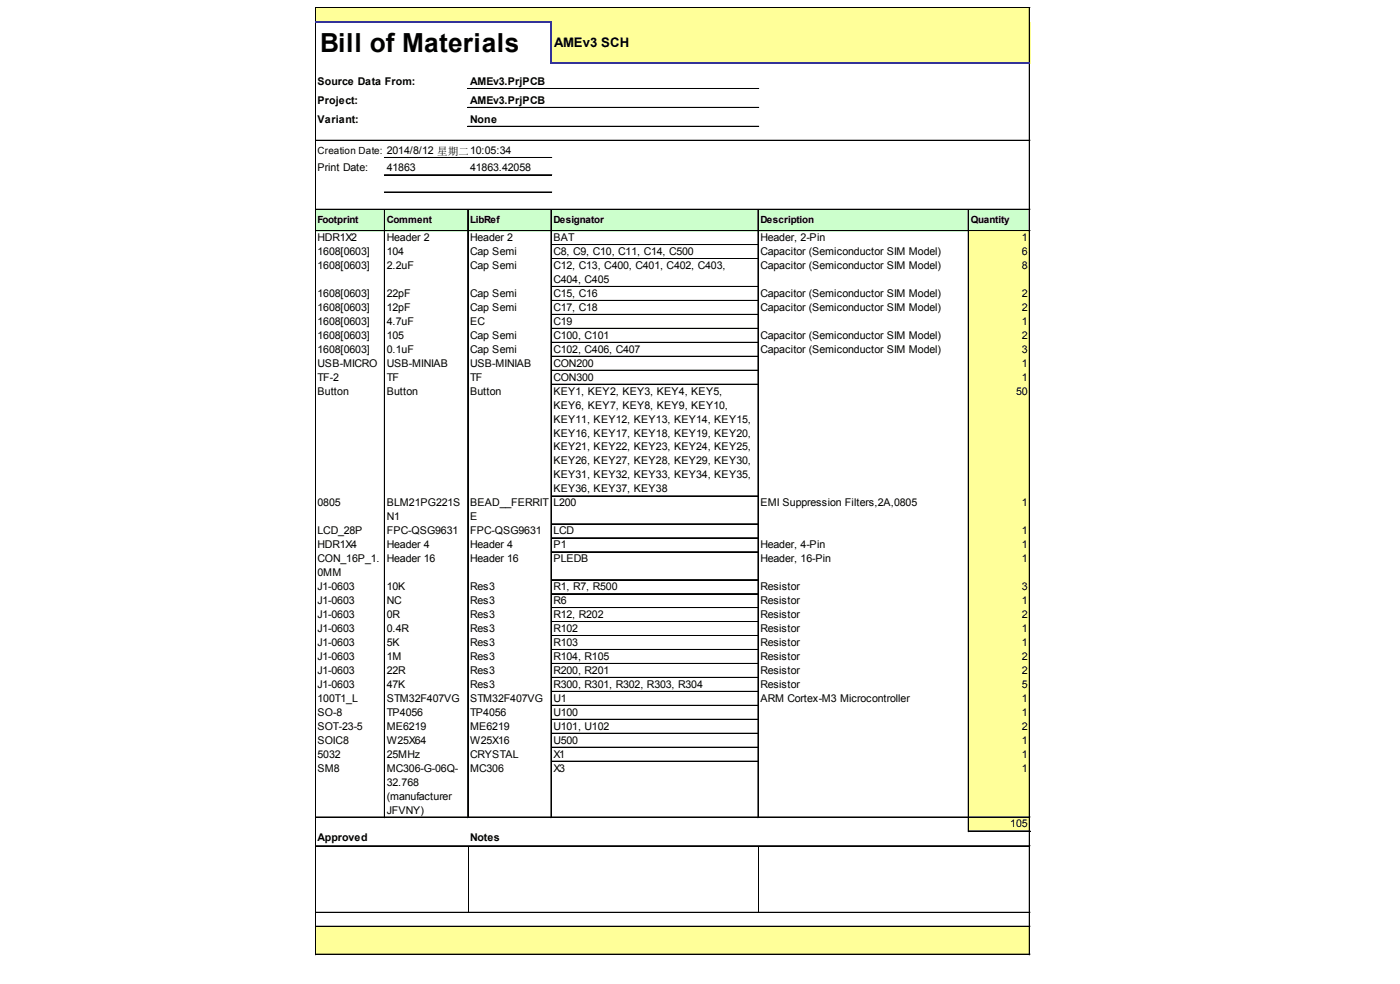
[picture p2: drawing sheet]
<svg xmlns="http://www.w3.org/2000/svg" width="288mm" height="202mm" viewBox="0 0 288 202" stroke-linecap="round" stroke-linejoin="round" font-family="sans-serif">
<defs><g id="words">
<text font-size="5.4" x="65.8" y="10.7">Bill of Materials</text>
<text font-size="2.7" x="114" y="9.7">AMEv3 SCH</text>
<g font-size="2.2">
<text x="65.3" y="17.5">Source Data From:</text>
<text x="96.7" y="17.5">AMEv3.PrjPCB</text>
<text x="65.3" y="21.3">Project:</text>
<text x="96.7" y="21.3">AMEv3.PrjPCB</text>
<text x="65.3" y="25.2">Variant:</text>
<text x="96.7" y="25.2">None</text>
<text x="65.3" y="35.2">Print Date:</text>
<text x="79.5" y="35.2">41863</text>
<text x="96.7" y="35.2">41863.42058</text>
<text x="65.3" y="49.5">HDR1X2</text>
<text x="65.3" y="52.4">1608[0603]</text>
<text x="79.5" y="49.5">Header 2</text>
<text x="79.5" y="52.4">104</text>
<text x="96.7" y="49.5">Header 2</text>
<text x="96.7" y="52.4">Cap Semi</text>
<text x="113.8" y="49.5">BAT</text>
<text x="113.8" y="52.4">C8, C9, C10, C11, C14, C500</text>
<text x="156.4" y="49.5">Header, 2-Pin</text>
<text x="156.4" y="52.4">Capacitor (Semiconductor SIM Model)</text>
<text x="210.1" y="49.5">1</text>
<text x="210.1" y="52.4">6</text>
<text x="65.3" y="55.3">1608[0603]</text>
<text x="79.5" y="55.3">2.2uF</text>
<text x="96.7" y="55.3">Cap Semi</text>
<text x="113.8" y="55.3">C12, C13, C400, C401, C402, C403,</text>
<text x="113.8" y="58.1">C404, C405</text>
<text x="156.4" y="55.3">Capacitor (Semiconductor SIM Model)</text>
<text x="210.1" y="55.3">8</text>
<text x="65.3" y="61">1608[0603]</text>
<text x="65.3" y="63.9">1608[0603]</text>
<text x="79.5" y="61">22pF</text>
<text x="79.5" y="63.9">12pF</text>
<text x="96.7" y="61">Cap Semi</text>
<text x="96.7" y="63.9">Cap Semi</text>
<text x="113.8" y="61">C15, C16</text>
<text x="113.8" y="63.9">C17, C18</text>
<text x="156.4" y="61">Capacitor (Semiconductor SIM Model)</text>
<text x="156.4" y="63.9">Capacitor (Semiconductor SIM Model)</text>
<text x="210.1" y="61">2</text>
<text x="210.1" y="63.9">2</text>
<text x="65.3" y="66.7">1608[0603]</text>
<text x="65.3" y="69.6">1608[0603]</text>
<text x="79.5" y="66.7">4.7uF</text>
<text x="79.5" y="69.6">105</text>
<text x="96.7" y="66.7">EC</text>
<text x="96.7" y="69.6">Cap Semi</text>
<text x="113.8" y="66.7">C19</text>
<text x="113.8" y="69.6">C100, C101</text>
<text x="156.4" y="69.6">Capacitor (Semiconductor SIM Model)</text>
<text x="210.1" y="66.7">1</text>
<text x="210.1" y="69.6">2</text>
<text x="65.3" y="72.5">1608[0603]</text>
<text x="65.3" y="75.3">USB-MICRO</text>
<text x="79.5" y="72.5">0.1uF</text>
<text x="79.5" y="75.3">USB-MINIAB</text>
<text x="96.7" y="72.5">Cap Semi</text>
<text x="96.7" y="75.3">USB-MINIAB</text>
<text x="113.8" y="72.5">C102, C406, C407</text>
<text x="113.8" y="75.3">CON200</text>
<text x="156.4" y="72.5">Capacitor (Semiconductor SIM Model)</text>
<text x="210.1" y="72.5">3</text>
<text x="210.1" y="75.3">1</text>
<text x="65.3" y="78.2">TF-2</text>
<text x="65.3" y="81.1">Button</text>
<text x="79.5" y="78.2">TF</text>
<text x="79.5" y="81.1">Button</text>
<text x="96.7" y="78.2">TF</text>
<text x="96.7" y="81.1">Button</text>
<text x="113.8" y="78.2">CON300</text>
<text x="113.8" y="81.1">KEY1, KEY2, KEY3, KEY4, KEY5,</text>
<text x="113.8" y="83.9">KEY6, KEY7, KEY8, KEY9, KEY10,</text>
<text x="208.9" y="81.1">50</text>
<text x="210.1" y="78.2">1</text>
<text x="113.8" y="86.8">KEY11, KEY12, KEY13, KEY14, KEY15,</text>
<text x="113.8" y="89.7">KEY16, KEY17, KEY18, KEY19, KEY20,</text>
<text x="113.8" y="92.5">KEY21, KEY22, KEY23, KEY24, KEY25,</text>
<text x="113.8" y="95.4">KEY26, KEY27, KEY28, KEY29, KEY30,</text>
<text x="113.8" y="98.3">KEY31, KEY32, KEY33, KEY34, KEY35,</text>
<text x="113.8" y="101.1">KEY36, KEY37, KEY38</text>
<text x="65.3" y="104">0805</text>
<text x="79.5" y="104">BLM21PG221S</text>
<text x="79.5" y="106.9">N1</text>
<text x="96.7" y="104">BEAD__FERRIT</text>
<text x="96.7" y="106.9">E</text>
<text x="113.8" y="104">L200</text>
<text x="156.4" y="104">EMI Suppression Filters,2A,0805</text>
<text x="210.1" y="104">1</text>
<text x="65.3" y="109.8">LCD_28P</text>
<text x="65.3" y="112.6">HDR1X4</text>
<text x="79.5" y="109.8">FPC-QSG9631</text>
<text x="79.5" y="112.6">Header 4</text>
<text x="96.7" y="109.8">FPC-QSG9631</text>
<text x="96.7" y="112.6">Header 4</text>
<text x="113.8" y="109.8">LCD</text>
<text x="113.8" y="112.6">P1</text>
<text x="156.4" y="112.6">Header, 4-Pin</text>
<text x="210.1" y="109.8">1</text>
<text x="210.1" y="112.6">1</text>
<text x="65.3" y="115.5">CON_16P_1.</text>
<text x="65.3" y="118.4">0MM</text>
<text x="79.5" y="115.5">Header 16</text>
<text x="96.7" y="115.5">Header 16</text>
<text x="113.8" y="115.5">PLEDB</text>
<text x="156.4" y="115.5">Header, 16-Pin</text>
<text x="210.1" y="115.5">1</text>
<text x="65.3" y="121.2">J1-0603</text>
<text x="65.3" y="124.1">J1-0603</text>
<text x="79.5" y="121.2">10K</text>
<text x="79.5" y="124.1">NC</text>
<text x="96.7" y="121.2">Res3</text>
<text x="96.7" y="124.1">Res3</text>
<text x="113.8" y="121.2">R1, R7, R500</text>
<text x="113.8" y="124.1">R6</text>
<text x="156.4" y="121.2">Resistor</text>
<text x="156.4" y="124.1">Resistor</text>
<text x="210.1" y="121.2">3</text>
<text x="210.1" y="124.1">1</text>
<text x="65.3" y="127">J1-0603</text>
<text x="65.3" y="129.8">J1-0603</text>
<text x="79.5" y="127">0R</text>
<text x="79.5" y="129.8">0.4R</text>
<text x="96.7" y="127">Res3</text>
<text x="96.7" y="129.8">Res3</text>
<text x="113.8" y="127">R12, R202</text>
<text x="113.8" y="129.8">R102</text>
<text x="156.4" y="127">Resistor</text>
<text x="156.4" y="129.8">Resistor</text>
<text x="210.1" y="127">2</text>
<text x="210.1" y="129.8">1</text>
<text x="65.3" y="132.7">J1-0603</text>
<text x="65.3" y="135.6">J1-0603</text>
<text x="79.5" y="132.7">5K</text>
<text x="79.5" y="135.6">1M</text>
<text x="96.7" y="132.7">Res3</text>
<text x="96.7" y="135.6">Res3</text>
<text x="113.8" y="132.7">R103</text>
<text x="113.8" y="135.6">R104, R105</text>
<text x="156.4" y="132.7">Resistor</text>
<text x="156.4" y="135.6">Resistor</text>
<text x="210.1" y="132.7">1</text>
<text x="210.1" y="135.6">2</text>
<text x="65.3" y="138.4">J1-0603</text>
<text x="65.3" y="141.3">J1-0603</text>
<text x="79.5" y="138.4">22R</text>
<text x="79.5" y="141.3">47K</text>
<text x="96.7" y="138.4">Res3</text>
<text x="96.7" y="141.3">Res3</text>
<text x="113.8" y="138.4">R200, R201</text>
<text x="113.8" y="141.3">R300, R301, R302, R303, R304</text>
<text x="156.4" y="138.4">Resistor</text>
<text x="156.4" y="141.3">Resistor</text>
<text x="210.1" y="138.4">2</text>
<text x="210.1" y="141.3">5</text>
<text x="65.3" y="144.2">100T1_L</text>
<text x="65.3" y="147">SO-8</text>
<text x="65.3" y="149.9">SOT-23-5</text>
<text x="79.5" y="144.2">STM32F407VG</text>
<text x="79.5" y="147">TP4056</text>
<text x="79.5" y="149.9">ME6219</text>
<text x="96.7" y="144.2">STM32F407VG</text>
<text x="96.7" y="147">TP4056</text>
<text x="96.7" y="149.9">ME6219</text>
<text x="113.8" y="144.2">U1</text>
<text x="113.8" y="147">U100</text>
<text x="113.8" y="149.9">U101, U102</text>
<text x="156.4" y="144.2">ARM Cortex-M3 Microcontroller</text>
<text x="210.1" y="144.2">1</text>
<text x="210.1" y="147">1</text>
<text x="210.1" y="149.9">2</text>
<text x="65.3" y="152.8">SOIC8</text>
<text x="65.3" y="155.6">5032</text>
<text x="79.5" y="152.8">W25X64</text>
<text x="79.5" y="155.6">25MHz</text>
<text x="96.7" y="152.8">W25X16</text>
<text x="96.7" y="155.6">CRYSTAL</text>
<text x="113.8" y="152.8">U500</text>
<text x="113.8" y="155.6">X1</text>
<text x="210.1" y="152.8">1</text>
<text x="210.1" y="155.6">1</text>
<text x="65.3" y="158.5">SM8</text>
<text x="79.5" y="158.5">MC306-G-06Q-</text>
<text x="79.5" y="161.4">32.768</text>
<text x="96.7" y="158.5">MC306</text>
<text x="113.8" y="158.5">X3</text>
<text x="210.1" y="158.5">1</text>
<text x="79.5" y="164.3">(manufacturer</text>
<text x="79.5" y="167.1">JFVNY)</text>
<text x="65.3" y="172.9">Approved</text>
<text x="96.7" y="172.9">Notes</text>
<text x="207.7" y="170">105</text>
</g>
<g font-size="2">
<text x="65.3" y="31.7">Creation Date: 2014/8/12 星期二10:05:34</text>
<text x="65.3" y="45.8">Footprint</text>
<text x="79.5" y="45.8">Comment</text>
<text x="96.7" y="45.8">LibRef</text>
<text x="113.8" y="45.8">Designator</text>
<text x="156.4" y="45.8">Description</text>
<text x="199.6" y="45.8">Quantity</text>
</g>
</g></defs>
<g fill="#ff9">
<path d="M64.9 1.6h146.9v3.1h-146.9z"/>
<path d="M113.3 4.5h98.5v8.6h-98.5z"/>
</g>
<path d="M64.9 43h146.9v4.5h-146.9z" fill="#cfc"/>
<g fill="#ff9">
<path d="M199.1 47.4h12.7v3h-12.7z"/>
<path d="M199.1 50.2h12.7v3.1h-12.7z"/>
<path d="M199.1 53.1h12.7v5.9h-12.7z"/>
<path d="M199.1 58.8h12.7v3.1h-12.7z"/>
<path d="M199.1 61.7h12.7v3h-12.7z"/>
<path d="M199.1 64.6h12.7v3h-12.7z"/>
<path d="M199.1 67.4h12.7v3.1h-12.7z"/>
<path d="M199.1 70.3h12.7v3h-12.7z"/>
<path d="M199.1 73.2h12.7v3h-12.7z"/>
<path d="M199.1 76h12.7v3.1h-12.7z"/>
<path d="M199.1 78.9h12.7v23.1h-12.7z"/>
<path d="M199.1 101.9h12.7v5.9h-12.7z"/>
<path d="M199.1 107.6h12.7v3h-12.7z"/>
<path d="M199.1 110.5h12.7v3h-12.7z"/>
<path d="M199.1 113.3h12.7v5.9h-12.7z"/>
<path d="M199.1 119.1h12.7v3h-12.7z"/>
<path d="M199.1 121.9h12.7v3.1h-12.7z"/>
<path d="M199.1 124.8h12.7v3h-12.7z"/>
<path d="M199.1 127.7h12.7v3h-12.7z"/>
<path d="M199.1 130.5h12.7v3.1h-12.7z"/>
<path d="M199.1 133.4h12.7v3.1h-12.7z"/>
<path d="M199.1 136.3h12.7v34.6h-12.7z"/>
<path d="M64.9 190.3h146.9v5.9h-146.9z"/>
</g>
<g fill="none" stroke="#000" stroke-width=".21">
<path d="M64.8 1.5v2.8M64.8 4.7v191.5M64.9 1.5v2.8M64.9 4.7v191.5M65 1.5h146.8M65 1.6h146.8M96.2 18.2h59.8M96.2 18.3h59.8M211.6 1.6v11.2M211.6 13.1v183.1M211.7 1.6v11.2M211.7 13.1v183.1"/>
<path d="M65 28.8h146.8M65 28.9h146.8M79 32.4h34.5M79 35.9h34.5M79 36h34.5M79 39.4h34.5M79 39.5h34.5M96.2 22.1h59.8M96.2 25.9h59.8M96.2 26h59.8M65 43h146.8M65 43.1h146.8"/>
<path d="M65 47.4h146.8M65 47.5h146.8M79 43.1v124.9M79.1 43.1v124.9M96.2 43.1v124.9M113.3 43.1v124.9M113.4 43.1v124.9M113.5 50.2h42.3M113.5 50.3h42.3M113.5 53.1h42.3M113.5 53.2h42.3M113.5 58.8h42.3"/>
<path d="M113.5 58.9h42.3M155.8 43.1v124.9M155.9 43.1v124.9M199.1 43.1v127.8M199.2 43.1v127.8M113.5 61.7h42.3M113.5 61.8h42.3M113.5 64.6h42.3M113.5 64.7h42.3M113.5 67.4h42.3M113.5 67.5h42.3M113.5 70.3h42.3"/>
<path d="M113.5 70.4h42.3M113.5 73.2h42.3M113.5 73.3h42.3M113.5 76h42.3M113.5 76.1h42.3M113.5 78.9h42.3M113.5 79h42.3M113.5 101.9h42.3M113.5 107.6h42.3M113.5 107.7h42.3M113.5 110.5h42.3M113.5 110.6h42.3"/>
<path d="M113.5 113.3h42.3M113.5 113.4h42.3M113.5 119.1h42.3M113.5 119.2h42.3M113.5 121.9h42.3M113.5 122h42.3M113.5 124.8h42.3M113.5 124.9h42.3M113.5 127.7h42.3M113.5 127.8h42.3M113.5 130.5h42.3M113.5 130.6h42.3"/>
<path d="M113.5 133.4h42.3M113.5 133.5h42.3M113.5 136.3h42.3M113.5 136.4h42.3M113.5 139.2h42.3M113.5 142h42.3M113.5 142.1h42.3M113.5 144.9h42.3M113.5 145h42.3M113.5 147.8h42.3M113.5 150.6h42.3M113.5 150.7h42.3"/>
<path d="M113.5 153.5h42.3M113.5 153.6h42.3M113.5 156.4h42.3M65 167.8h146.8M65 167.9h146.8M65 173.7h146.8M65 173.8h146.8M96.2 173.9v13.5M155.9 173.9v13.5M199.3 170.7h12.5M199.3 170.8h12.5M65 187.4h146.8"/>
<path d="M65 187.5h146.8M65 190.3h146.8M65 190.4h146.8M65 196h146.8M65 196.1h146.8"/>
</g>
<path d="M64.8 4.5h48.7M113.3 4.7v8.4M113.5 12.9h98.3" fill="none" stroke="#339" stroke-width=".34"/>
<use href="#words"/>
</svg>
